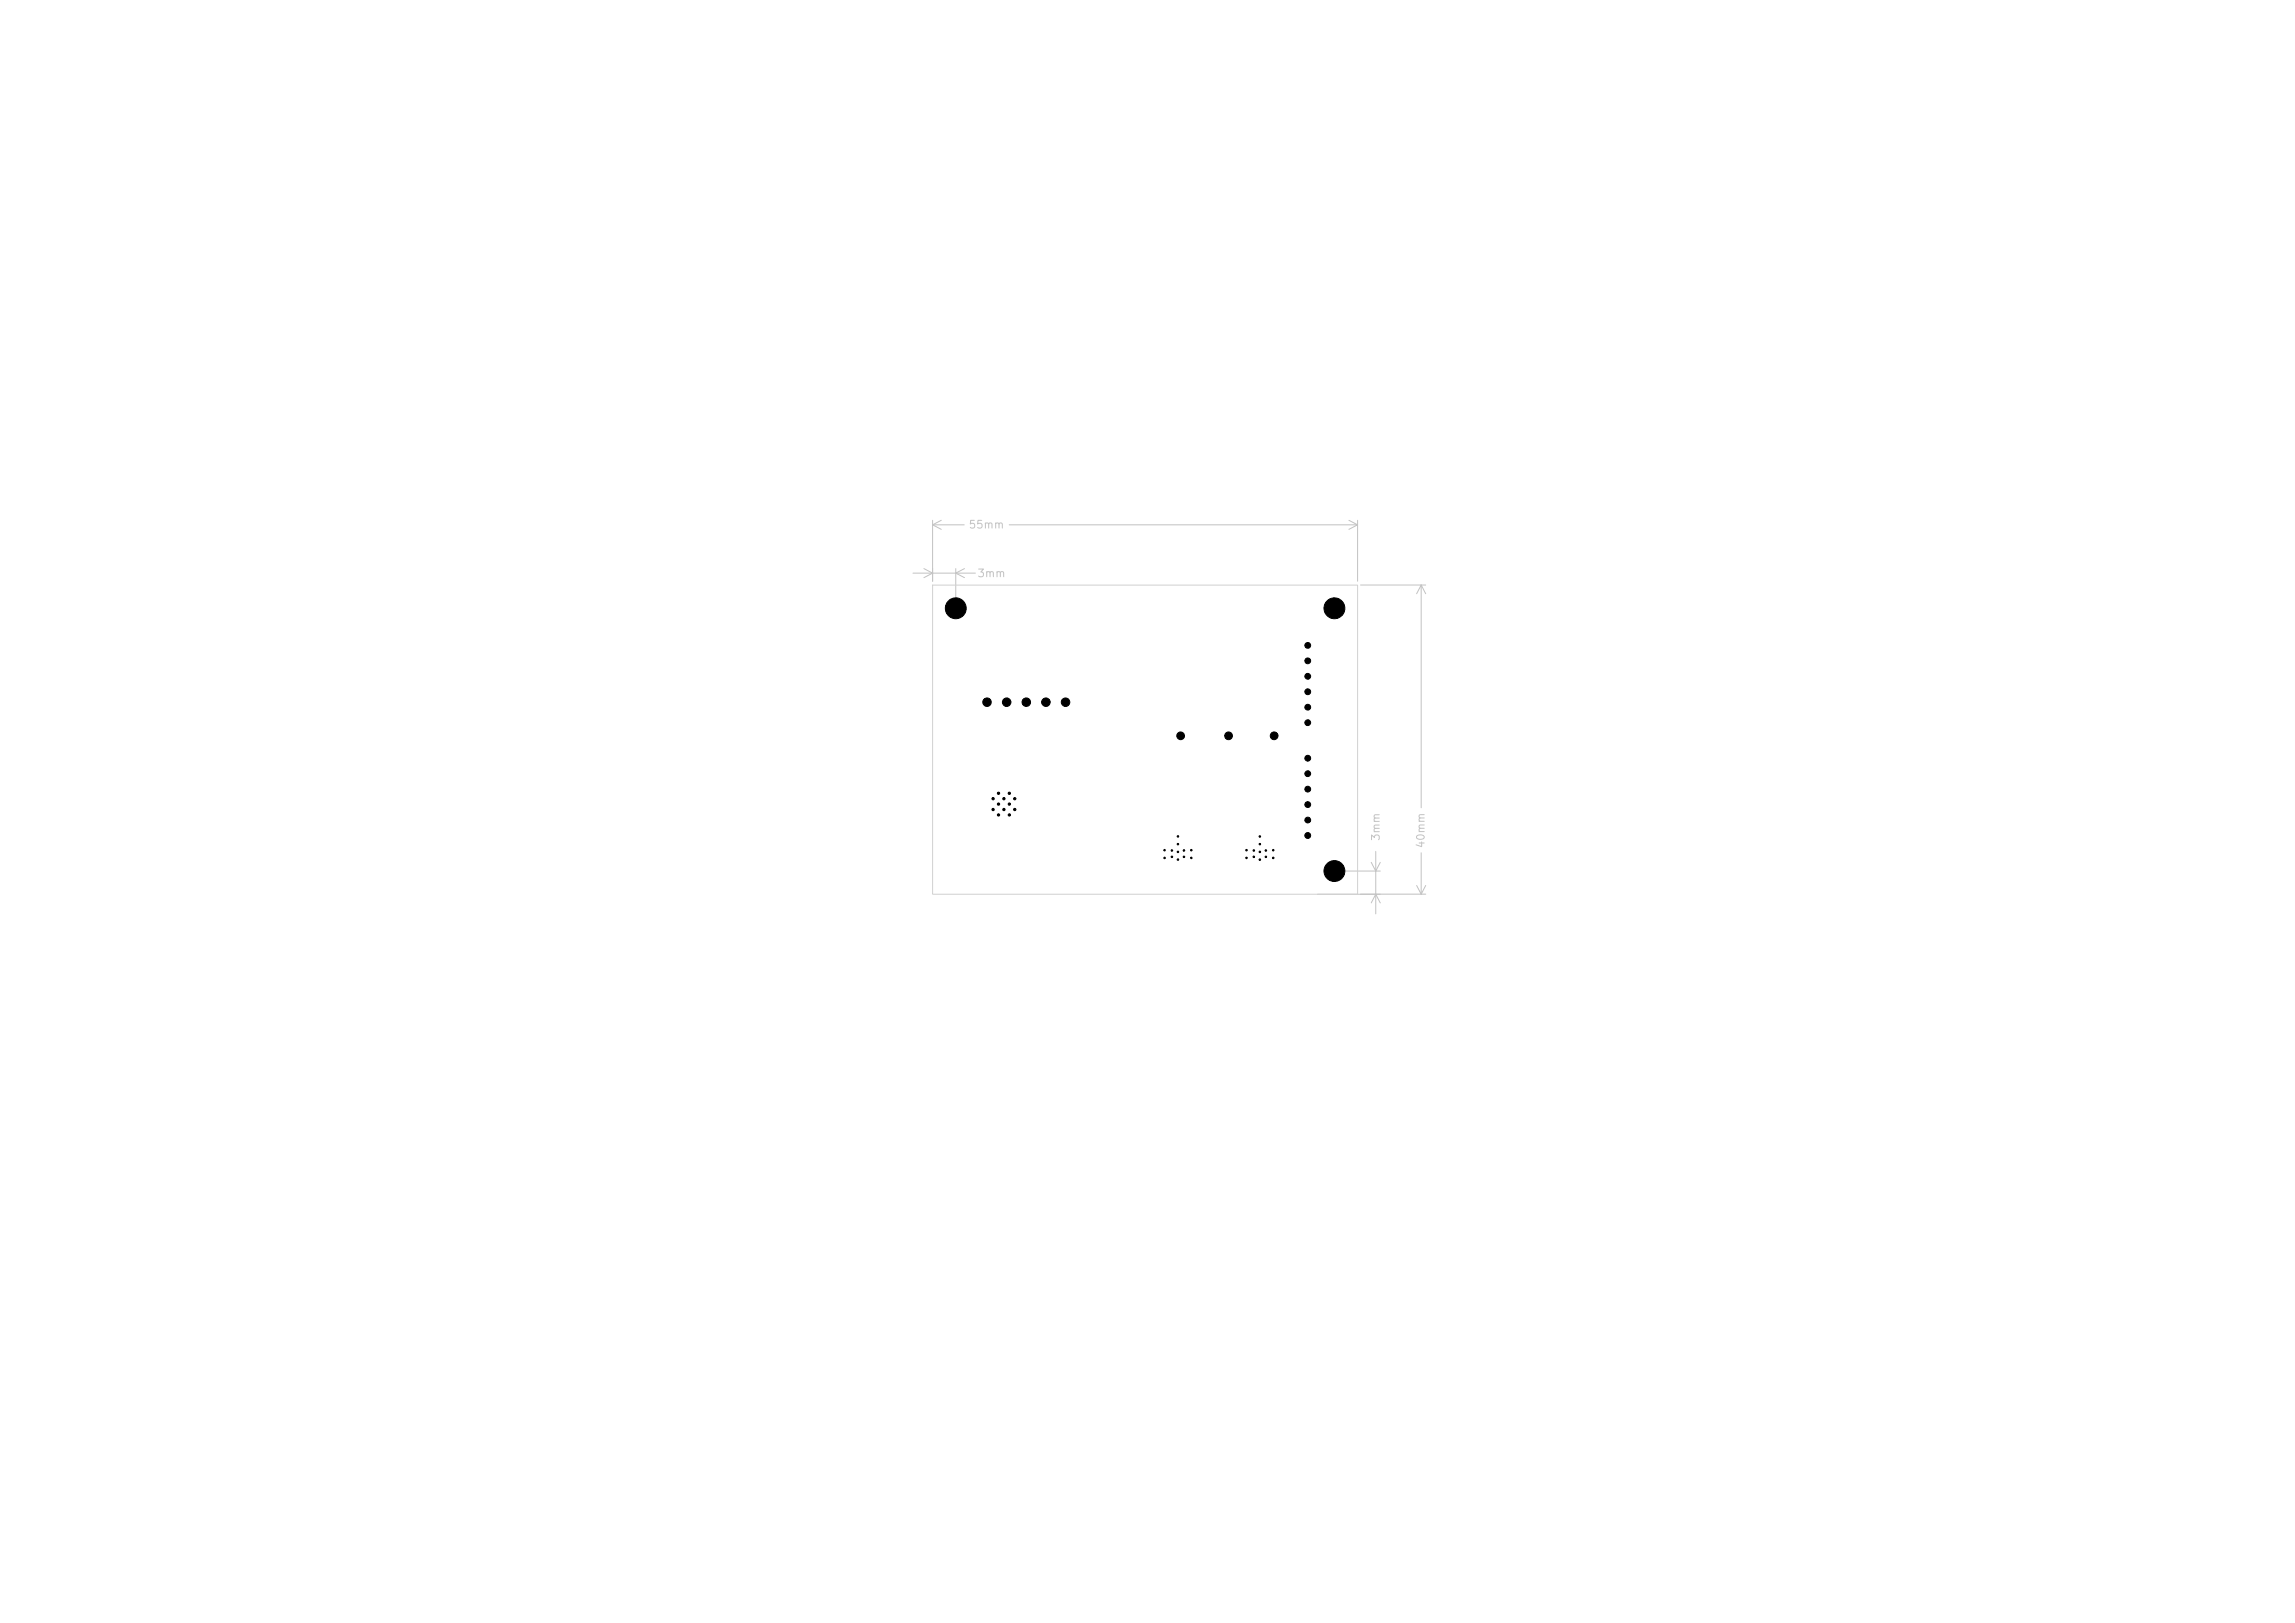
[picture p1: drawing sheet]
<svg xmlns="http://www.w3.org/2000/svg" width="297mm" height="210mm" viewBox="0 0 297 210" stroke-linecap="round" stroke-linejoin="round" font-family="sans-serif">
<defs><g id="words">
<g font-size="1" fill="#c2c2c2">
<text x="125.3" y="68.6">55mm</text>
<text x="126.4" y="74.9">3mm</text>
<text x="178.8" y="108.9" transform="rotate(-90 178.8 108.9)">3mm</text>
<text x="184.6" y="109.8" transform="rotate(-90 184.6 109.8)">40mm</text>
</g>
</g></defs>
<g fill="none" stroke="#c2c2c2" stroke-width=".13">
<path d="M118.1 74.2h8.1M119.6 73.6l1.1 .6-1.1 .5M120.7 67.3v7.9M120.7 67.9h4.1M120.7 67.9l1.1 .6M121.8 67.3l-1.1 .6M123.7 73.6v4.6M124.8 73.6l-1.1 .6 1.1 .5M130.6 67.9h45.1M174.6 67.3l1.1 .6M175.7 67.3v7.9M175.7 67.9l-1.1 .6"/>
<path d="M176.1 75.7h8.4M183.9 75.7v28.8M183.9 75.7l.6 1.1M183.9 75.7l-.6 1.1M172.8 112.7h5.8M177.5 116.8l.5-1.1 .6 1.1M177.5 111.6l.5 1.1 .6-1.1M178 110.2v8.1M183.3 114.6l.6 1.1M183.9 110.3v5.4M184.5 115.7h-14M184.5 114.6l-.6 1.1"/>
</g>
<path d="M120.7 75.7h55v40h-55z" fill="none" stroke="#d0d2cd" stroke-width=".13"/>
<g fill="#000" stroke="#000" stroke-width=".13">
<circle cx="123.7" cy="78.7" r="1.35"/>
<circle cx="172.7" cy="78.7" r="1.35"/>
<circle cx="127.7" cy="90.9" r=".55"/>
<circle cx="130.3" cy="90.9" r=".55"/>
<circle cx="132.8" cy="90.9" r=".55"/>
<circle cx="135.4" cy="90.9" r=".55"/>
<circle cx="137.9" cy="90.9" r=".55"/>
<circle cx="152.8" cy="95.2" r=".5"/>
<circle cx="159" cy="95.2" r=".5"/>
<circle cx="164.9" cy="95.2" r=".5"/>
<circle cx="169.2" cy="87.5" r=".37"/>
<circle cx="169.2" cy="91.5" r=".37"/>
<circle cx="169.2" cy="98.1" r=".37"/>
<circle cx="169.2" cy="83.5" r=".37"/>
<circle cx="169.2" cy="93.5" r=".37"/>
<circle cx="169.2" cy="85.5" r=".37"/>
<circle cx="169.2" cy="89.5" r=".37"/>
<circle cx="128.5" cy="104.7" r=".15"/>
<circle cx="128.5" cy="103.3" r=".15"/>
<circle cx="129.2" cy="105.4" r=".15"/>
<circle cx="129.2" cy="104" r=".15"/>
<circle cx="129.2" cy="102.6" r=".15"/>
<circle cx="129.9" cy="104.7" r=".15"/>
<circle cx="129.9" cy="103.3" r=".15"/>
<circle cx="130.6" cy="105.4" r=".15"/>
<circle cx="130.6" cy="104" r=".15"/>
<circle cx="130.6" cy="102.6" r=".15"/>
<circle cx="131.3" cy="104.7" r=".15"/>
<circle cx="131.3" cy="103.3" r=".15"/>
<circle cx="150.7" cy="110" r=".1"/>
<circle cx="150.7" cy="111" r=".1"/>
<circle cx="151.7" cy="110" r=".1"/>
<circle cx="151.7" cy="110.9" r=".1"/>
<circle cx="152.4" cy="109.2" r=".1"/>
<circle cx="152.4" cy="110.2" r=".1"/>
<circle cx="152.4" cy="111.2" r=".1"/>
<circle cx="152.4" cy="108.2" r=".1"/>
<circle cx="153.2" cy="110" r=".1"/>
<circle cx="153.2" cy="110.9" r=".1"/>
<circle cx="154.2" cy="110" r=".1"/>
<circle cx="154.2" cy="111" r=".1"/>
<circle cx="161.3" cy="110" r=".1"/>
<circle cx="161.3" cy="111" r=".1"/>
<circle cx="162.3" cy="110.1" r=".1"/>
<circle cx="162.3" cy="110.9" r=".1"/>
<circle cx="163" cy="109.2" r=".1"/>
<circle cx="163" cy="110.2" r=".1"/>
<circle cx="163" cy="111.2" r=".1"/>
<circle cx="163" cy="108.2" r=".1"/>
<circle cx="163.8" cy="110" r=".1"/>
<circle cx="163.8" cy="110.9" r=".1"/>
<circle cx="164.8" cy="110" r=".1"/>
<circle cx="164.8" cy="111" r=".1"/>
<circle cx="169.2" cy="104.1" r=".37"/>
<circle cx="169.2" cy="106.1" r=".37"/>
<circle cx="169.2" cy="108.1" r=".37"/>
<circle cx="169.2" cy="102.1" r=".38"/>
<circle cx="169.2" cy="100.1" r=".38"/>
<circle cx="172.7" cy="112.7" r="1.35"/>
</g>
<use href="#words"/>
</svg>
